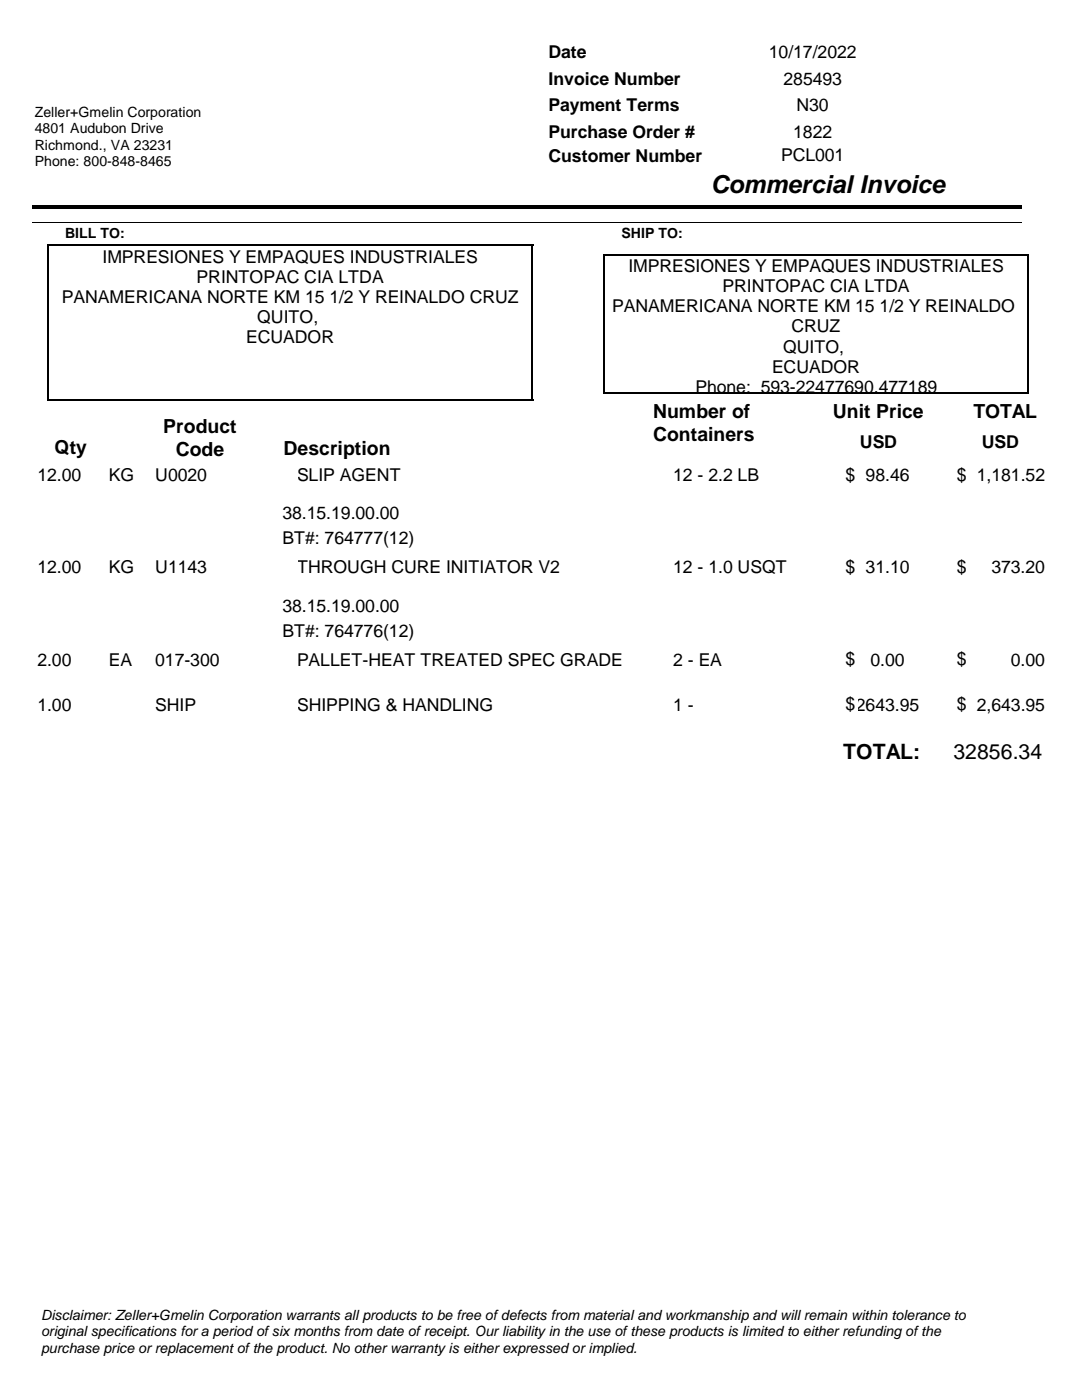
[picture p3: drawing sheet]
<svg xmlns="http://www.w3.org/2000/svg" width="216mm" height="279mm" viewBox="0 0 216 279" stroke-linecap="round" stroke-linejoin="round" font-family="sans-serif">
<defs><g id="words">
<text font-size="4.9" x="141.8" y="38.6">Commercial Invoice</text>
<g font-size="4.2">
<text x="168.3" y="151.5">TOTAL:</text>
<text x="190.3" y="151.4">32856.34</text>
</g>
<g font-size="3.9">
<text x="130.4" y="83.4">Number of</text>
<text x="166.2" y="83.4">Unit Price</text>
<text x="194.3" y="83.4">TOTAL</text>
<text x="32.6" y="86.4">Product</text>
<text x="130.4" y="88.1">Containers</text>
<text x="10.9" y="90.6">Qty</text>
<text x="35.1" y="91">Code</text>
<text x="56.6" y="90.7">Description</text>
</g>
<g font-size="3.5">
<text x="109.5" y="11.6">Date</text>
<text x="153.5" y="11.6">10/17/2022</text>
<text x="109.5" y="16.9">Invoice Number</text>
<text x="156.4" y="16.9">285493</text>
<text x="109.5" y="22.2">Payment Terms</text>
<text x="159" y="22.2">N30</text>
<text x="109.5" y="27.5">Purchase Order #</text>
<text x="158.3" y="27.5">1822</text>
<text x="109.5" y="32.3">Customer Number</text>
<text x="155.9" y="32.2">PCL001</text>
<text x="20.4" y="52.4">IMPRESIONES Y EMPAQUES INDUSTRIALES</text>
<text x="39.2" y="56.4">PRINTOPAC CIA LTDA</text>
<text x="125.4" y="54.3">IMPRESIONES Y EMPAQUES INDUSTRIALES</text>
<text x="144.2" y="58.3">PRINTOPAC CIA LTDA</text>
<text x="12.3" y="60.5">PANAMERICANA NORTE KM 15 1/2 Y REINALDO CRUZ</text>
<text x="51.3" y="64.5">QUITO,</text>
<text x="122.2" y="62.3">PANAMERICANA NORTE KM 15 1/2 Y REINALDO</text>
<text x="49.1" y="68.5">ECUADOR</text>
<text x="156.3" y="70.4">QUITO,</text>
<text x="158" y="66.3">CRUZ</text>
<text x="154.1" y="74.4">ECUADOR</text>
<text x="138.8" y="78.4">Phone: 593-22477690,477189</text>
<text x="171.6" y="89.5">USD</text>
<text x="196" y="89.5">USD</text>
<text x="7.5" y="96">12.00</text>
<text x="21.7" y="96">KG</text>
<text x="31" y="96">U0020</text>
<text x="59.3" y="96">SLIP AGENT</text>
<text x="134.4" y="96">12 - 2.2 LB</text>
<text x="168.8" y="96">$</text>
<text x="172.8" y="96">98.46</text>
<text x="191" y="96">$</text>
<text x="195" y="96">1,181.52</text>
<text x="56.4" y="103.6">38.15.19.00.00</text>
<text x="56.4" y="108.6">BT#: 764777(12)</text>
<text x="7.5" y="114.4">12.00</text>
<text x="21.7" y="114.4">KG</text>
<text x="31" y="114.4">U1143</text>
<text x="59.3" y="114.4">THROUGH CURE INITIATOR V2</text>
<text x="134.4" y="114.4">12 - 1.0 USQT</text>
<text x="168.8" y="114.4">$</text>
<text x="172.8" y="114.4">31.10</text>
<text x="191" y="114.4">$</text>
<text x="197.9" y="114.4">373.20</text>
<text x="56.4" y="122.1">38.15.19.00.00</text>
<text x="56.4" y="127">BT#: 764776(12)</text>
<text x="7.5" y="132.8">2.00</text>
<text x="21.7" y="132.8">EA</text>
<text x="31" y="132.8">017-300</text>
<text x="59.3" y="132.8">PALLET-HEAT TREATED SPEC GRADE</text>
<text x="134.4" y="132.8">2 - EA</text>
<text x="168.8" y="132.8">$</text>
<text x="173.7" y="132.8">0.00</text>
<text x="191" y="132.8">$</text>
<text x="201.7" y="132.8">0.00</text>
<text x="7.5" y="141.8">1.00</text>
<text x="31" y="141.8">SHIP</text>
<text x="59.3" y="141.8">SHIPPING &amp; HANDLING</text>
<text x="134.4" y="141.8">1 -</text>
<text x="168.8" y="141.8">$2643.95</text>
<text x="191" y="141.8">$</text>
<text x="195" y="141.8">2,643.95</text>
</g>
<g font-size="2.8">
<text x="6.9" y="23.4">Zeller+Gmelin Corporation</text>
<text x="6.9" y="26.6">4801 Audubon Drive</text>
<text x="6.9" y="29.9">Richmond., VA 23231</text>
<text x="6.9" y="33.2">Phone: 800-848-8465</text>
<text x="13" y="47.5">BILL TO:</text>
<text x="124" y="47.5">SHIP TO:</text>
<text x="8.2" y="263.4">Disclaimer: Zeller+Gmelin Corporation warrants all products to be free of defects from material and workmanship and will remain within tolerance to</text>
<text x="8.2" y="266.7">original specifications for a period of six months from date of receipt. Our liability in the use of these products is limited to either refunding of the</text>
<text x="8.2" y="270">purchase price or replacement of the product. No other warranty is either expressed or implied.</text>
</g>
</g></defs>
<path d="M120.4 50.8h84.9M205.2 50.6v27.9" fill="none" stroke="#000" stroke-width=".35"/>
<path d="M9.3 49h97.1M9.5 48.8v31.3M106.3 48.8v31.3M120.6 50.6v27.9M9.3 79.9h97.1M120.4 78.3h84.9" fill="none" stroke="#000" stroke-width=".36"/>
<path d="M6.3 40.9h197.5v.7h-197.5z" fill-rule="evenodd" fill="#000"/>
<path d="M6.3 44.5h197.5" fill="none" stroke="#000" stroke-width=".2"/>
<g fill="#fff">
<path d="M6.3 6.4h72v14.5h-72z" fill-rule="evenodd"/>
<path d="M6.3 6.4h72v14.5h-72z" fill-rule="evenodd"/>
<path d="M169.2 92.4h15.8v3.9h-15.8z" fill-rule="evenodd"/>
<path d="M30.7 92.4h28.7v3.9h-28.7z" fill-rule="evenodd"/>
<path d="M168.1 92.4h3.2v6.3h-3.2z" fill-rule="evenodd"/>
<path d="M190.3 92.4h3.2v6.3h-3.2z" fill-rule="evenodd"/>
<path d="M169.2 110.8h15.8v3.9h-15.8z" fill-rule="evenodd"/>
<path d="M30.7 110.8h28.7v3.9h-28.7z" fill-rule="evenodd"/>
<path d="M168.1 110.8h3.2v6.3h-3.2z" fill-rule="evenodd"/>
<path d="M190.3 110.8h3.2v6.3h-3.2z" fill-rule="evenodd"/>
<path d="M169.2 129.2h15.8v3.9h-15.8z" fill-rule="evenodd"/>
<path d="M30.7 129.2h28.7v3.9h-28.7z" fill-rule="evenodd"/>
<path d="M168.1 129.2h3.2v6.4h-3.2z" fill-rule="evenodd"/>
<path d="M190.3 129.2h3.2v6.4h-3.2z" fill-rule="evenodd"/>
<path d="M169.2 138.2h15.8v3.9h-15.8z" fill-rule="evenodd"/>
<path d="M30.7 138.2h28.7v3.9h-28.7z" fill-rule="evenodd"/>
<path d="M168.1 138.2h3.2v6.3h-3.2z" fill-rule="evenodd"/>
<path d="M190.3 138.2h3.2v6.3h-3.2z" fill-rule="evenodd"/>
</g>
<use href="#words"/>
</svg>
